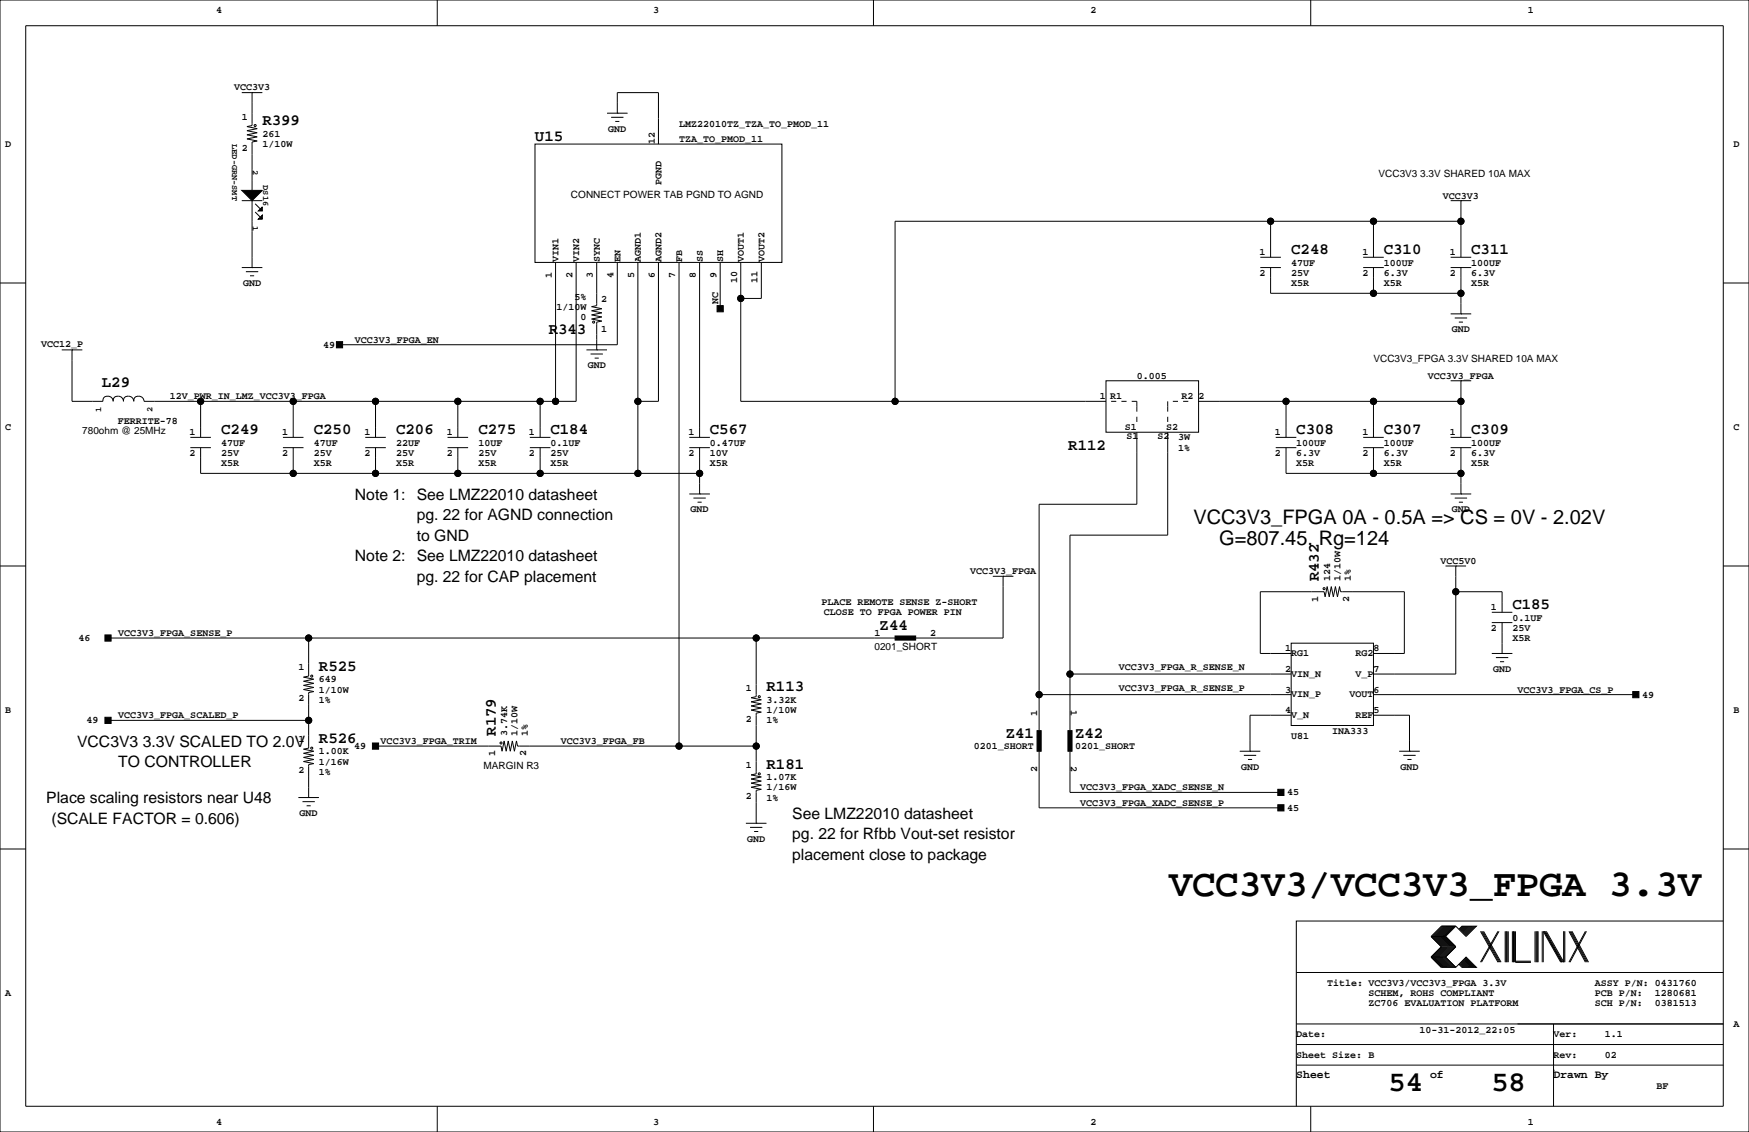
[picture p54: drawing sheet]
<svg xmlns="http://www.w3.org/2000/svg" width="432mm" height="279mm" viewBox="0 0 432 279" stroke-linecap="round" stroke-linejoin="round" font-family="sans-serif">
<defs><g id="words">
<text font-size="9.5" x="288.6" y="221.1">VCC3V3/VCC3V3_FPGA 3.3V</text>
<g font-size="7.1">
<text x="342.8" y="269.3">54</text>
<text x="368.2" y="269.3">58</text>
</g>
<g font-size="4.9">
<text x="294.6" y="129.3">VCC3V3_FPGA 0A - 0.5A =&gt; CS = 0V - 2.02V</text>
<text x="301" y="134.4">G=807.45, Rg=124</text>
</g>
<g font-size="3.9">
<text x="64.8" y="31">R399</text>
<text x="132.1" y="34.8">U15</text>
<text x="318.8" y="62.7">C248</text>
<text x="341.6" y="62.7">C310</text>
<text x="363.2" y="62.7">C311</text>
<text x="135.5" y="82.5">R343</text>
<text x="25.1" y="95.5">L29</text>
<text x="54.6" y="107.2">C249</text>
<text x="77.5" y="107.2">C250</text>
<text x="97.8" y="107.2">C206</text>
<text x="118.1" y="107.2">C275</text>
<text x="135.9" y="107.2">C184</text>
<text x="175.3" y="107.2">C567</text>
<text x="320" y="107.2">C308</text>
<text x="341.6" y="107.2">C307</text>
<text x="363.2" y="107.2">C309</text>
<text x="263.7" y="111">R112</text>
<text x="87.6" y="123.3">Note 1:</text>
<text x="102.9" y="123.3">See LMZ22010 datasheet</text>
<text x="102.9" y="128.4">pg. 22 for AGND connection</text>
<text x="102.9" y="133.5">to GND</text>
<text x="87.6" y="138.5">Note 2:</text>
<text x="102.9" y="143.6">pg. 22 for CAP placement</text>
<text x="102.9" y="138.5">See LMZ22010 datasheet</text>
<text x="325.6" y="143.5" transform="rotate(-90 325.6 143.5)">R432</text>
<text x="217.2" y="155.4">Z44</text>
<text x="373.4" y="150.3">C185</text>
<text x="78.7" y="165.6">R525</text>
<text x="189.2" y="170.7">R113</text>
<text x="19" y="184.3">VCC3V3 3.3V SCALED TO 2.0V</text>
<text x="78.7" y="183.4">R526</text>
<text x="122.4" y="181.6" transform="rotate(-90 122.4 181.6)">R179</text>
<text x="248.3" y="182.1">Z41</text>
<text x="265.4" y="182.1">Z42</text>
<text x="29.2" y="189.3">TO CONTROLLER</text>
<text x="189.2" y="189.7">R181</text>
<text x="11.4" y="198.2">Place scaling resistors near U48</text>
<text x="12.7" y="203.3">(SCALE FACTOR = 0.606)</text>
<text x="195.6" y="202">See LMZ22010 datasheet</text>
<text x="195.6" y="207.1">pg. 22 for Rfbb Vout-set resistor</text>
<text x="195.6" y="212.2">placement close to package</text>
</g>
<g font-size="2.8">
<text x="320" y="266.1">Sheet</text>
<text x="353.1" y="266.1">of</text>
<text x="383.5" y="266.1">Drawn By</text>
</g>
<g font-size="2.5">
<text x="53.3" y="3.3">4</text>
<text x="161.3" y="3.3">3</text>
<text x="269.2" y="3.3">2</text>
<text x="377.2" y="3.3">1</text>
<text x="57.8" y="22.1">VCC3V3</text>
<text x="59.7" y="29.6">1</text>
<text x="64.8" y="33.8">261</text>
<text x="150.2" y="32.5">GND</text>
<text x="161.6" y="35.6" transform="rotate(-90 161.6 35.6)">12</text>
<text x="167.6" y="35.1">TZA_TO_PMOD_11</text>
<text x="167.6" y="31.2">LMZ22010TZ_TZA_TO_PMOD_11</text>
<text x="1.3" y="36.3">D</text>
<text x="59.7" y="37.2">2</text>
<text x="64.8" y="36.3">1/10W</text>
<text x="428" y="36.3">D</text>
<text x="163.3" y="45.7" transform="rotate(-90 163.3 45.7)">PGND</text>
<text x="340.4" y="43.7">VCC3V3 3.3V SHARED 10A MAX</text>
<text x="141" y="48.8">CONNECT POWER TAB PGND TO AGND</text>
<text x="356.2" y="49">VCC3V3</text>
<text x="137.9" y="64.8" transform="rotate(-90 137.9 64.8)">VIN1</text>
<text x="143" y="64.8" transform="rotate(-90 143 64.8)">VIN2</text>
<text x="148.1" y="64.8" transform="rotate(-90 148.1 64.8)">SYNC</text>
<text x="153.2" y="64.8" transform="rotate(-90 153.2 64.8)">EN</text>
<text x="158.2" y="64.8" transform="rotate(-90 158.2 64.8)">AGND1</text>
<text x="163.3" y="64.8" transform="rotate(-90 163.3 64.8)">AGND2</text>
<text x="168.4" y="64.8" transform="rotate(-90 168.4 64.8)">FB</text>
<text x="173.5" y="64.8" transform="rotate(-90 173.5 64.8)">SS</text>
<text x="178.6" y="64.8" transform="rotate(-90 178.6 64.8)">SH</text>
<text x="183.6" y="64.8" transform="rotate(-90 183.6 64.8)">VOUT1</text>
<text x="188.7" y="64.8" transform="rotate(-90 188.7 64.8)">VOUT2</text>
<text x="310.9" y="63">1</text>
<text x="318.8" y="65.5">47UF</text>
<text x="336.3" y="63">1</text>
<text x="341.6" y="65.5">100UF</text>
<text x="357.9" y="63">1</text>
<text x="363.2" y="65.5">100UF</text>
<text x="60" y="70.6">GND</text>
<text x="136.2" y="68.6" transform="rotate(-90 136.2 68.6)">1</text>
<text x="141.3" y="68.6" transform="rotate(-90 141.3 68.6)">2</text>
<text x="146.4" y="68.6" transform="rotate(-90 146.4 68.6)">3</text>
<text x="151.5" y="68.6" transform="rotate(-90 151.5 68.6)">4</text>
<text x="156.6" y="68.6" transform="rotate(-90 156.6 68.6)">5</text>
<text x="161.6" y="68.6" transform="rotate(-90 161.6 68.6)">6</text>
<text x="166.7" y="68.6" transform="rotate(-90 166.7 68.6)">7</text>
<text x="171.8" y="68.6" transform="rotate(-90 171.8 68.6)">8</text>
<text x="176.9" y="68.6" transform="rotate(-90 176.9 68.6)">9</text>
<text x="182" y="69.8" transform="rotate(-90 182 69.8)">10</text>
<text x="187" y="69.8" transform="rotate(-90 187 69.8)">11</text>
<text x="310.9" y="68.1">2</text>
<text x="318.8" y="68.1">25V</text>
<text x="318.8" y="70.6">X5R</text>
<text x="336.3" y="68.1">2</text>
<text x="341.6" y="68.1">6.3V</text>
<text x="341.6" y="70.6">X5R</text>
<text x="357.9" y="68.1">2</text>
<text x="363.2" y="68.1">6.3V</text>
<text x="363.2" y="70.6">X5R</text>
<text x="137.4" y="76.5">1/10W</text>
<text x="141.8" y="74">5%</text>
<text x="148.4" y="74.4">2</text>
<text x="177.3" y="74.9" transform="rotate(-90 177.3 74.9)">NC</text>
<text x="143.3" y="79.1">0</text>
<text x="148.4" y="82">1</text>
<text x="358.5" y="82">GND</text>
<text x="10.2" y="85.6">VCC12_P</text>
<text x="79.8" y="85.9">49</text>
<text x="87.6" y="84.6">VCC3V3_FPGA_EN</text>
<text x="339.1" y="89.4">VCC3V3_FPGA 3.3V SHARED 10A MAX</text>
<text x="145.1" y="90.9">GND</text>
<text x="280.7" y="93.5">0.005</text>
<text x="352.5" y="93.5">VCC3V3_FPGA</text>
<text x="41.9" y="98.6">12V_PWR_IN_LMZ_VCC3V3_FPGA</text>
<text x="271.6" y="98.6">1</text>
<text x="274.1" y="98.5">R1</text>
<text x="291.7" y="98.5">R2</text>
<text x="295.9" y="98.6">2</text>
<text x="1.3" y="106.2">C</text>
<text x="20.3" y="107.2">780ohm @ 25MHz</text>
<text x="29.1" y="104.7">FERRITE-78</text>
<text x="46.8" y="107.4">1</text>
<text x="69.6" y="107.4">1</text>
<text x="90" y="107.4">1</text>
<text x="110.3" y="107.4">1</text>
<text x="130.6" y="107.4">1</text>
<text x="170" y="107.4">1</text>
<text x="277.7" y="106.1">S1</text>
<text x="287.9" y="106.1">S2</text>
<text x="314.7" y="107.4">1</text>
<text x="336.3" y="107.4">1</text>
<text x="357.9" y="107.4">1</text>
<text x="428" y="106.2">C</text>
<text x="46.8" y="112.5">2</text>
<text x="54.6" y="110">47UF</text>
<text x="54.6" y="112.5">25V</text>
<text x="69.6" y="112.5">2</text>
<text x="77.5" y="112.5">25V</text>
<text x="77.5" y="110">47UF</text>
<text x="90" y="112.5">2</text>
<text x="97.8" y="110">22UF</text>
<text x="97.8" y="112.5">25V</text>
<text x="110.3" y="112.5">2</text>
<text x="118.1" y="110">10UF</text>
<text x="118.1" y="112.5">25V</text>
<text x="130.6" y="112.5">2</text>
<text x="135.9" y="110">0.1UF</text>
<text x="135.9" y="112.5">25V</text>
<text x="170" y="112.5">2</text>
<text x="175.3" y="110">0.47UF</text>
<text x="175.3" y="112.5">10V</text>
<text x="278.1" y="108.3">S1</text>
<text x="285.8" y="108.3">S2</text>
<text x="290.8" y="108.7">3W</text>
<text x="290.8" y="111.3">1%</text>
<text x="314.7" y="112.5">2</text>
<text x="320" y="110">100UF</text>
<text x="320" y="112.5">6.3V</text>
<text x="336.3" y="112.5">2</text>
<text x="341.6" y="110">100UF</text>
<text x="341.6" y="112.5">6.3V</text>
<text x="357.9" y="112.5">2</text>
<text x="363.2" y="110">100UF</text>
<text x="363.2" y="112.5">6.3V</text>
<text x="54.6" y="115.1">X5R</text>
<text x="77.5" y="115.1">X5R</text>
<text x="97.8" y="115.1">X5R</text>
<text x="118.1" y="115.1">X5R</text>
<text x="135.9" y="115.1">X5R</text>
<text x="175.3" y="115.1">X5R</text>
<text x="320" y="115.1">X5R</text>
<text x="341.6" y="115.1">X5R</text>
<text x="363.2" y="115.1">X5R</text>
<text x="170.5" y="126.5">GND</text>
<text x="358.5" y="126.5">GND</text>
<text x="239.5" y="141.7">VCC3V3_FPGA</text>
<text x="328.4" y="143.5" transform="rotate(-90 328.4 143.5)">124</text>
<text x="331" y="143.5" transform="rotate(-90 331 143.5)">1/10W</text>
<text x="333.5" y="143.5" transform="rotate(-90 333.5 143.5)">1%</text>
<text x="355.6" y="139.2">VCC5V0</text>
<text x="202.8" y="149.4">PLACE REMOTE SENSE Z-SHORT</text>
<text x="325.5" y="148.6" transform="rotate(-90 325.5 148.6)">1</text>
<text x="333.1" y="148.6" transform="rotate(-90 333.1 148.6)">2</text>
<text x="203.4" y="151.9">CLOSE TO FPGA POWER PIN</text>
<text x="368.1" y="150.6">1</text>
<text x="368.1" y="155.7">2</text>
<text x="373.4" y="153.2">0.1UF</text>
<text x="373.4" y="155.7">25V</text>
<text x="19.3" y="158.2">46</text>
<text x="29.2" y="157">VCC3V3_FPGA_SENSE_P</text>
<text x="215.9" y="157">1</text>
<text x="215.9" y="160.6">0201_SHORT</text>
<text x="229.7" y="157">2</text>
<text x="317.3" y="160.8">1</text>
<text x="318.8" y="162">RG1</text>
<text x="334.6" y="162">RG2</text>
<text x="339.1" y="160.8">8</text>
<text x="373.4" y="158.2">X5R</text>
<text x="73.7" y="165.4">1</text>
<text x="276.2" y="165.4">VCC3V3_FPGA_R_SENSE_N</text>
<text x="317.3" y="165.9">2</text>
<text x="318.8" y="167.1">VIN_N</text>
<text x="334.6" y="167.1">V_P</text>
<text x="339.1" y="165.9">7</text>
<text x="368.6" y="165.9">GND</text>
<text x="73.7" y="173.1">2</text>
<text x="78.7" y="168.4">649</text>
<text x="78.7" y="170.9">1/10W</text>
<text x="78.7" y="173.5">1%</text>
<text x="184.1" y="170.5">1</text>
<text x="189.2" y="173.5">3.32K</text>
<text x="276.2" y="170.5">VCC3V3_FPGA_R_SENSE_P</text>
<text x="317.3" y="170.9">3</text>
<text x="318.8" y="172.1">VIN_P</text>
<text x="333.2" y="172.1">VOUT</text>
<text x="339.1" y="170.9">6</text>
<text x="374.6" y="170.9">VCC3V3_FPGA_CS_P</text>
<text x="405.4" y="172.2">49</text>
<text x="1.3" y="176">B</text>
<text x="21.4" y="178.6">49</text>
<text x="29.2" y="177.3">VCC3V3_FPGA_SCALED_P</text>
<text x="184.1" y="178.1">2</text>
<text x="189.2" y="176">1/10W</text>
<text x="189.2" y="178.6">1%</text>
<text x="256" y="176.7" transform="rotate(-90 256 176.7)">1</text>
<text x="264.4" y="175.3" transform="rotate(90 264.4 175.3)">1</text>
<text x="317.3" y="176">4</text>
<text x="318.8" y="177.2">V_N</text>
<text x="334.6" y="177.2">REF</text>
<text x="339.1" y="176">5</text>
<text x="428" y="176">B</text>
<text x="73.7" y="183.2">1</text>
<text x="87.4" y="184.9">49</text>
<text x="94" y="183.6">VCC3V3_FPGA_TRIM</text>
<text x="125.2" y="181.6" transform="rotate(-90 125.2 181.6)">3.74K</text>
<text x="127.8" y="181.6" transform="rotate(-90 127.8 181.6)">1/10W</text>
<text x="130.3" y="181.6" transform="rotate(-90 130.3 181.6)">1%</text>
<text x="138.4" y="183.6">VCC3V3_FPGA_FB</text>
<text x="240.5" y="184.9">0201_SHORT</text>
<text x="265.4" y="184.9">0201_SHORT</text>
<text x="318.8" y="182.4">U81</text>
<text x="328.9" y="181.1">INA333</text>
<text x="73.7" y="190.8">2</text>
<text x="78.7" y="186.2">1.00K</text>
<text x="78.7" y="188.7">1/16W</text>
<text x="78.7" y="191.3">1%</text>
<text x="119.4" y="189.8">MARGIN R3</text>
<text x="122.3" y="186.7" transform="rotate(-90 122.3 186.7)">1</text>
<text x="129.9" y="186.7" transform="rotate(-90 129.9 186.7)">2</text>
<text x="184.1" y="189.6">1</text>
<text x="256" y="190.5" transform="rotate(-90 256 190.5)">2</text>
<text x="264.4" y="189" transform="rotate(90 264.4 189)">2</text>
<text x="306.4" y="190">GND</text>
<text x="345.8" y="190">GND</text>
<text x="184.1" y="197.2">2</text>
<text x="189.2" y="192.5">1.07K</text>
<text x="189.2" y="195.1">1/16W</text>
<text x="189.2" y="197.6">1%</text>
<text x="266.7" y="195.1">VCC3V3_FPGA_XADC_SENSE_N</text>
<text x="317.8" y="196.3">45</text>
<text x="74" y="201.4">GND</text>
<text x="266.7" y="198.9">VCC3V3_FPGA_XADC_SENSE_P</text>
<text x="317.8" y="200.2">45</text>
<text x="184.5" y="207.8">GND</text>
<text x="1.3" y="245.9">A</text>
<text x="327.7" y="243.3">Title: VCC3V3/VCC3V3_FPGA 3.3V</text>
<text x="337.8" y="245.9">SCHEM, ROHS COMPLIANT</text>
<text x="393.7" y="243.3">ASSY P/N: 0431760</text>
<text x="393.7" y="245.9">PCB P/N:</text>
<text x="408.5" y="245.9">1280681</text>
<text x="337.8" y="248.4">ZC706 EVALUATION PLATFORM</text>
<text x="393.7" y="248.4">SCH P/N:</text>
<text x="408.5" y="248.4">0381513</text>
<text x="320" y="256">Date:</text>
<text x="350.4" y="255">10-31-2012_22:05</text>
<text x="383.5" y="256">Ver:</text>
<text x="396.2" y="256">1.1</text>
<text x="428" y="253.5">A</text>
<text x="320" y="261.1">Sheet Size: B</text>
<text x="383.5" y="261.1">Rev:</text>
<text x="396.2" y="261.1">02</text>
<text x="408.9" y="268.7">BF</text>
<text x="53.3" y="277.6">4</text>
<text x="161.3" y="277.6">3</text>
<text x="269.2" y="277.6">2</text>
<text x="377.2" y="277.6">1</text>
</g>
<g font-size="2.1">
<text x="57.3" y="35.6" transform="rotate(90 57.3 35.6)">LED-GRN-SMT</text>
<text x="62.4" y="41.9" transform="rotate(90 62.4 41.9)">2</text>
<text x="65" y="45.7" transform="rotate(90 65 45.7)">DS16</text>
<text x="62.4" y="55.9" transform="rotate(90 62.4 55.9)">1</text>
<text x="25" y="101.6" transform="rotate(-90 25 101.6)">1</text>
<text x="37.7" y="101.6" transform="rotate(-90 37.7 101.6)">2</text>
</g>
</g></defs>
<g fill="none" stroke="#000" stroke-width=".25">
<path d="M0 0h431.8v279.4h-431.8zM6.3 6.4h419.1v266.6h-419.1zM107.9 0v6.4M215.6 0v6.4M323.6 0v6.4M59.7 22.9h5.1M62.2 22.9h.1M62.2 22.9v8.1l-1.2 .2 2.5 .6-2.5 .5 2.5 .5-2.5 .5 2.5 .5-2.5 .5 2.5 .5-1.3 .3v11.9M132.1 35.6h60.9v29.2h-60.9zM149.9 27.9h5M150.9 29h3M151.9 30h1"/>
<path d="M152.4 27.9h.1M152.4 27.9v-5h10.2v12.7M59.7 49.5h5.1M62.2 49.5v16.5M63 50.3l1.3 1.3M63 52.3l1.3 1.3M313.7 54.6v8.9M339.1 54.6v8.9M358.1 49.5h5.1M360.7 49.5h.1M360.7 49.5v14M360.7 54.6h-139.7v44.5"/>
<path d="M0 69.8h6.3M59.7 66h5.1M60.7 67.1h3.1M61.7 68.1h1M62.2 66h.1M137.2 64.8v34.3M142.2 64.8v34.3h-106.6a1.27 1.27 0 0 0-1.3-1.3M147.3 64.8v10.6l-1.3 .3 2.6 .5-2.6 .5 2.6 .5-2.6 .5 2.6 .5-2.6 .5 2.6 .5-1.3 .3v6.9M152.4 64.8v20.3h-68.6M157.5 64.8v52M162.6 64.8v34.3h-5.1M167.6 64.8v119.3"/>
<path d="M172.7 64.8v43.1M177.8 64.8v11.4M182.9 64.8v34.3h90.1M188 64.8v8.9h-5.1M311.1 66h5.1M311.1 63.5h5.1M313.7 66v6.4h47M336.5 66h5.1M336.5 63.5h5.1M339.1 66v6.4M358.1 77.5h5.1M358.1 66h5.1"/>
<path d="M358.1 63.5h5.1M359.2 78.5h3M360.2 79.5h1M360.7 77.5h.1M360.7 66v11.5M425.4 69.8h6.4M15.2 86.4h5.1M17.8 86.4h.1M17.8 86.4v12.7h7.6a1.02 1.02 0 0 1 1.3-1.3M26.7 97.8a1.27 1.27 0 0 1 1.2 1.3 1.05 1.05 0 0 1 1.3-1.3M29.2 97.8a1.27 1.27 0 0 1 1.3 1.3 1.05 1.05 0 0 1 1.2-1.3M31.7 97.8a1.27 1.27 0 0 1 1.3 1.3 1.05 1.05 0 0 1 1.3-1.3"/>
<path d="M49.5 99.1v8.8M72.4 99.1v8.8M92.7 99.1v8.8M113 99.1v8.8M133.3 99.1v8.8M144.8 86.4h5.1M145.8 87.4h3M146.8 88.4h1M147.3 86.4h.1M273 94h22.9v12.7h-22.9zM274.3 99.1h1.3M276.9 99.1h1.2"/>
<path d="M279.4 99.1h1.3v2.5M288.3 99.1v2.5M289.6 99.1h1.2M292.1 99.1h1.3M295.9 99.1h64.8M317.5 99.1v8.8M339.1 99.1v8.8M358.1 94h5.1M360.7 94h.1M360.7 94v13.9M47 110.5h5.1M47 107.9h5.1"/>
<path d="M49.5 110.5v6.3h123.2M69.8 110.5h5.1M69.8 107.9h5.1M72.4 110.5v6.3M90.2 110.5h5M90.2 107.9h5M92.7 110.5v6.3M110.5 110.5h5.1M110.5 107.9h5.1M113 110.5v6.3M130.8 110.5h5.1M130.8 107.9h5.1"/>
<path d="M133.3 110.5v6.3M170.2 110.5h5.1M170.2 107.9h5.1M172.7 110.5v11.4M280.7 106.7v17.8h-24.2v55.8M280.7 102.9v1.2M288.3 106.7v25.4h-24.1v48.2M288.3 102.9v1.2M315 110.5h5M315 107.9h5M317.5 110.5v6.3h43.2M336.5 110.5h5.1"/>
<path d="M336.5 107.9h5.1M339.1 110.5v6.3M358.1 110.5h5.1M358.1 107.9h5.1M360.7 110.5v11.4M0 139.7h6.3M170.2 121.9h5.1M171.2 122.9h3M172.2 124h1M172.7 121.9h.1M356.9 139.7h5M358.1 121.9h5.1"/>
<path d="M359.2 122.9h3M359.4 139.7h.1M359.4 139.7v26.7h-20.3M360.2 124h1M360.7 121.9h.1M425.4 139.7h6.4M26.7 157.5h194.3M76.2 157.5v9.4l-1.3 .2 2.6 .5-2.6 .5 2.6 .6-2.6 .5 2.6 .5-2.6 .5 2.6 .5-1.3 .2v13.8l-1.3 .2 2.6 .5-2.6 .5 2.6 .5-2.6 .5 2.6 .6-2.6 .5 2.6 .5-1.3 .2v8.1M186.7 157.5v14.5l-1.3 .2 2.6 .5-2.6 .5 2.6 .5-2.6 .5 2.6 .6-2.6 .5 2.6 .5-1.3 .2v15l-1.3 .3 2.6 .5-2.6 .5 2.6 .5-2.6 .5 2.6 .5-2.6 .5 2.6 .5-1.3 .3v8.1M245.1 142.2h5.1M247.6 142.2h.1M247.6 142.2v15.3h-21.5"/>
<path d="M318.8 158.8h20.3v20.3h-20.3zM359.4 146h11.4v5.1M368.3 153.7h5.1M368.3 151.1h5.1M370.8 153.7v7.6M26.7 177.8h49.5M256.5 171.4h62.3M264.2 166.4h54.6M318.8 161.3h-7.7v-15.3h15.8l.3 1.3 .5-2.5 .5 2.5 .5-2.5 .5 2.5 .5-2.5 .5 2.5 .5-2.5 .3 1.2h15.7v15.3h-7.6M318.8 176.5h-10.2v8.9M339.1 176.5h8.9v8.9M339.1 171.4h64.8"/>
<path d="M368.3 161.3h5.1M369.3 162.3h3.1M370.3 163.3h1M370.8 161.3h.1M73.7 196.8h5M74.7 197.9h3M75.7 198.9h1M76.2 196.8h.1M92.7 184.1h31l.3 1.3 .5-2.5 .5 2.5 .5-2.5 .5 2.5 .5-2.5 .5 2.5 .5-2.5 .3 1.2h58.9M256.5 185.4v14h59.7M264.2 185.4v10.2h52M306.1 185.4h5"/>
<path d="M307.1 186.4h3M308.1 187.5h1M308.6 185.4h.1M345.4 185.4h5.1M346.5 186.4h3M347.5 187.5h1M348 185.4h.1M0 209.5h6.3M184.1 203.2h5.1M185.2 204.2h3M186.2 205.2h1M186.7 203.2h.1"/>
<path d="M425.4 209.5h6.4M353.3 236.2l2.6 2.6h3.5M353.3 231.1l2.6 2.6-2.6 2.5M353.3 236.2h3.6M353.3 231.1h3.6M356.1 228.6l-2.5 2.5 2.5 2.6-2.5 2.5 2.5 2.6M356.4 228.6l-2.6 2.5 2.6 2.6-2.6 2.5 2.6 2.6M356.6 228.6l-2.5 2.5 2.5 2.6-2.5 2.5 2.5 2.6M356.9 228.6l-2.6 2.5 2.6 2.6-2.6 2.5 2.6 2.6M356.9 231.1l2.5 2.6-2.5 2.5M356.9 236.2l2.5 2.6M357.1 228.6l-2.5 2.5 2.5 2.6-2.5 2.5 2.5 2.6"/>
<path d="M357.4 228.6l-2.6 2.5 2.6 2.6-2.6 2.5 2.6 2.6M357.6 228.6l-2.5 2.5 2.5 2.6-2.5 2.5 2.5 2.6M357.9 228.6l-2.6 2.5 2.6 2.6-2.6 2.5 2.6 2.6M358.1 228.6l-2.5 2.5 2.5 2.6-2.5 2.5 2.5 2.6M358.4 228.6l-2.5 2.5 2.5 2.6-2.5 2.5 2.5 2.6M358.6 228.6l-2.5 2.5 2.5 2.6-2.5 2.5 2.5 2.6M358.9 228.6l-2.5 2.5 2.5 2.6-2.5 2.5 2.5 2.6M359.2 228.6l-2.6 2.5 2.6 2.6-2.6 2.5 2.6 2.6M359.4 228.6l2.5 2.5 2.6-2.5h-3.6l-.7 .8M359.4 228.6h-3.5l-2.6 2.5M359.4 228.6l-2.5 2.5M360.2 238l.7 .8h3.6l-2.6-2.6-2.5 2.6"/>
<path d="M360.4 237.7l1 1.1M360.4 238l.8 .8M360.7 237.5l1.2 1.3M360.7 237.7l1 1.1M360.9 237.2l1.6 1.6M360.9 237.5l1.3 1.3M361.2 237l1.8 1.8M361.2 237.2l1.5 1.6M361.2 228.6l-.8 .8M361.4 236.7l2.1 2.1M361.4 237l1.8 1.8M361.4 228.6l-1 1"/>
<path d="M361.7 236.5l2.3 2.3M361.7 236.7l2 2.1M361.7 228.6l-1 1M361.9 236.5l2.3 2.3M361.9 228.6l-1.2 1.3M362.2 228.6l-1.3 1.3M362.5 228.6l-1.6 1.5M362.7 228.6l-1.5 1.5M363 228.6l-1.8 1.8M363.2 228.6l-1.8 1.8M363.5 228.6l-2.1 2M363.7 228.6l-2 2"/>
<path d="M364 228.6l-2.3 2.3M364.2 228.6l-2.3 2.3M365.5 229.9l4.3 7.6M365.8 229.9l4.3 7.6M366 229.9l4.3 7.6M366.3 229.9l4.3 7.6M369.8 229.9l-4.3 7.6M370.1 229.9l-4.3 7.6M371.6 229.9v7.6M371.9 229.9v7.6M372.1 229.9v7.6M372.4 229.9v7.6"/>
<path d="M373.4 229.9v7.6M373.6 229.9v7.6M373.9 229.9v7.6M374.1 229.9v7.6h3.9M374.1 237.2h3.9M379 229.9v7.6M379.2 229.9v7.6M379.5 229.9v7.6M379.7 229.9v7.6M380.7 229.9v7.6M381 237.5v-7.6l4.3 7.6M381.3 229.9l4.3 7.6"/>
<path d="M381.5 229.9l4.3 7.6M381.8 229.9l4.3 7.6v-7.6M386.3 229.9v7.6M387.3 229.9l4.1 7.6M387.6 229.9l4.1 7.6M387.9 229.9l4 7.6M388.1 229.9l4.1 7.6M391.4 229.9l-4.1 7.6M391.7 229.9l-4.1 7.6M425.4 227.3h-105.4v35.6M320 257.8h105.4M320 252.7h105.4"/>
<path d="M320 240h105.4M383.5 252.7v20.3M107.9 273v6.4M215.6 273v6.4M320 262.9v10.1M320 262.9h105.4M323.6 273v6.4M383.5 264.2h.1"/>
<circle cx="63" cy="31" r=".25"/>
<circle cx="313.7" cy="54.6" r=".76"/>
<circle cx="339.1" cy="54.6" r=".76"/>
<circle cx="360.7" cy="54.6" r=".76"/>
<circle cx="146.6" cy="79.5" r=".25"/>
<circle cx="182.9" cy="73.7" r=".76"/>
<circle cx="339.1" cy="72.4" r=".76"/>
<circle cx="360.7" cy="72.4" r=".76"/>
<circle cx="49.5" cy="99.1" r=".76"/>
<circle cx="72.4" cy="99.1" r=".76"/>
<circle cx="92.7" cy="99.1" r=".76"/>
<circle cx="113" cy="99.1" r=".76"/>
<circle cx="133.4" cy="99.1" r=".76"/>
<circle cx="137.2" cy="99.1" r=".76"/>
<circle cx="157.5" cy="99.1" r=".76"/>
<circle cx="221" cy="99.1" r=".76"/>
<circle cx="317.5" cy="99.1" r=".76"/>
<circle cx="339.1" cy="99.1" r=".76"/>
<circle cx="360.7" cy="99.1" r=".76"/>
<circle cx="72.4" cy="116.8" r=".76"/>
<circle cx="92.7" cy="116.8" r=".76"/>
<circle cx="113" cy="116.8" r=".76"/>
<circle cx="133.4" cy="116.8" r=".76"/>
<circle cx="157.5" cy="116.8" r=".76"/>
<circle cx="172.7" cy="116.8" r=".76"/>
<circle cx="339.1" cy="116.8" r=".76"/>
<circle cx="360.7" cy="116.8" r=".76"/>
<circle cx="76.2" cy="157.5" r=".76"/>
<circle cx="186.7" cy="157.5" r=".76"/>
<circle cx="326.9" cy="145.3" r=".25"/>
<circle cx="359.4" cy="146" r=".76"/>
<circle cx="76.2" cy="177.8" r=".76"/>
<circle cx="77" cy="166.9" r=".25"/>
<circle cx="187.5" cy="172" r=".25"/>
<circle cx="256.5" cy="171.4" r=".76"/>
<circle cx="264.2" cy="166.4" r=".76"/>
<circle cx="77" cy="184.7" r=".25"/>
<circle cx="123.7" cy="183.4" r=".25"/>
<circle cx="167.6" cy="184.1" r=".76"/>
<circle cx="186.7" cy="184.1" r=".76"/>
<circle cx="187.5" cy="191" r=".25"/>
</g>
<g fill="#000" stroke="#000" stroke-width=".25">
<path d="M59.7 47h5.1l-2.6 2.5z" fill-rule="evenodd"/>
<path d="M64.8 51.1v1h-1z" fill-rule="evenodd"/>
<path d="M63.8 54.1l1-1v1z" fill-rule="evenodd"/>
<path d="M177 75.4h1.6v1.6h-1.6z" fill-rule="evenodd"/>
<path d="M83.1 84.3h1.5v1.6h-1.5z" fill-rule="evenodd"/>
<path d="M25.9 156.7h1.5v1.5h-1.5z" fill-rule="evenodd"/>
<path d="M221 157h5.1v1h-5.1z" fill-rule="evenodd"/>
<path d="M25.9 177h1.5v1.6h-1.5z" fill-rule="evenodd"/>
<path d="M403.1 170.7h1.5v1.5h-1.5z" fill-rule="evenodd"/>
<path d="M91.9 183.4h1.6v1.5h-1.6z" fill-rule="evenodd"/>
<path d="M256 180.3h1v5.1h-1z" fill-rule="evenodd"/>
<path d="M263.7 180.3h1v5.1h-1z" fill-rule="evenodd"/>
<path d="M315.5 194.8h1.5v1.5h-1.5z" fill-rule="evenodd"/>
<path d="M315.5 198.6h1.5v1.6h-1.5z" fill-rule="evenodd"/>
<circle cx="313.7" cy="54.6" r=".76"/>
<circle cx="339.1" cy="54.6" r=".76"/>
<circle cx="360.7" cy="54.6" r=".76"/>
<circle cx="182.9" cy="73.7" r=".76"/>
<circle cx="339.1" cy="72.4" r=".76"/>
<circle cx="360.7" cy="72.4" r=".76"/>
<circle cx="49.5" cy="99.1" r=".76"/>
<circle cx="72.4" cy="99.1" r=".76"/>
<circle cx="92.7" cy="99.1" r=".76"/>
<circle cx="113" cy="99.1" r=".76"/>
<circle cx="133.4" cy="99.1" r=".76"/>
<circle cx="137.2" cy="99.1" r=".76"/>
<circle cx="157.5" cy="99.1" r=".76"/>
<circle cx="221" cy="99.1" r=".76"/>
<circle cx="317.5" cy="99.1" r=".76"/>
<circle cx="339.1" cy="99.1" r=".76"/>
<circle cx="360.7" cy="99.1" r=".76"/>
<circle cx="72.4" cy="116.8" r=".76"/>
<circle cx="92.7" cy="116.8" r=".76"/>
<circle cx="113" cy="116.8" r=".76"/>
<circle cx="133.4" cy="116.8" r=".76"/>
<circle cx="157.5" cy="116.8" r=".76"/>
<circle cx="172.7" cy="116.8" r=".76"/>
<circle cx="339.1" cy="116.8" r=".76"/>
<circle cx="360.7" cy="116.8" r=".76"/>
<circle cx="76.2" cy="157.5" r=".76"/>
<circle cx="186.7" cy="157.5" r=".76"/>
<circle cx="359.4" cy="146" r=".76"/>
<circle cx="76.2" cy="177.8" r=".76"/>
<circle cx="256.5" cy="171.4" r=".76"/>
<circle cx="264.2" cy="166.4" r=".76"/>
<circle cx="167.6" cy="184.1" r=".76"/>
<circle cx="186.7" cy="184.1" r=".76"/>
</g>
<use href="#words"/>
</svg>
